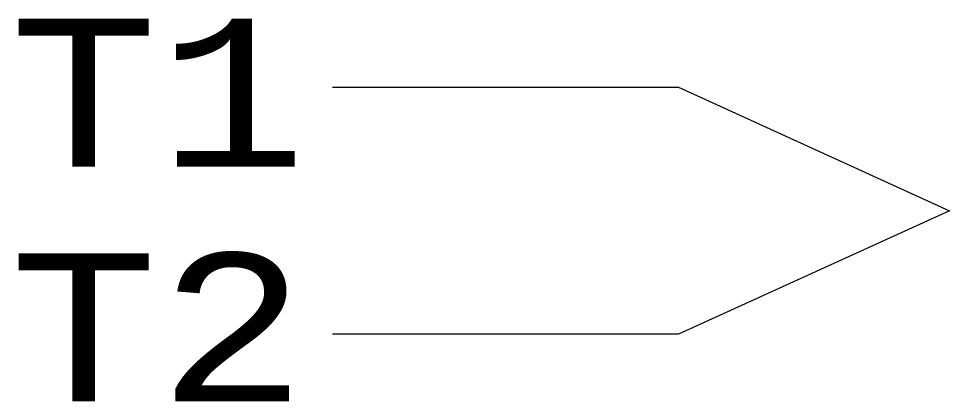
# Model space of a CAD drawing. Header units: millimetres. Extents: x 340.54 to 349.95, y 175.47 to 179.34.
import ezdxf
from ezdxf.enums import TextEntityAlignment as Align

# ---------------------------------------------------------------- set-up
doc = ezdxf.new("R2010")
doc.units = ezdxf.units.MM
doc.styles.add('Courier', font='COUR.TTF', dxfattribs={"height": 1.5})

msp = doc.modelspace()

# ---------------------------------------------------------------- linework, layer by layer
at = {"color": 1}
msp.add_lwpolyline([(343.7101, 178.6489), (347.2101, 178.6489), (349.9497, 177.3989), (347.2101, 176.1489), (343.7101, 176.1489)], dxfattribs=at)

# ---------------------------------------------------------------- texts
at = {"color": 7, "style": 'Courier'}
for tag, p in [('T1', (343.4497, 178.5942)), ('T2', (343.4497, 176.2189))]:
    msp.add_attdef(tag, text='', height=1.5, dxfattribs=at).set_placement(p, align=Align.MIDDLE_RIGHT)

doc.saveas('drawing.dxf')
